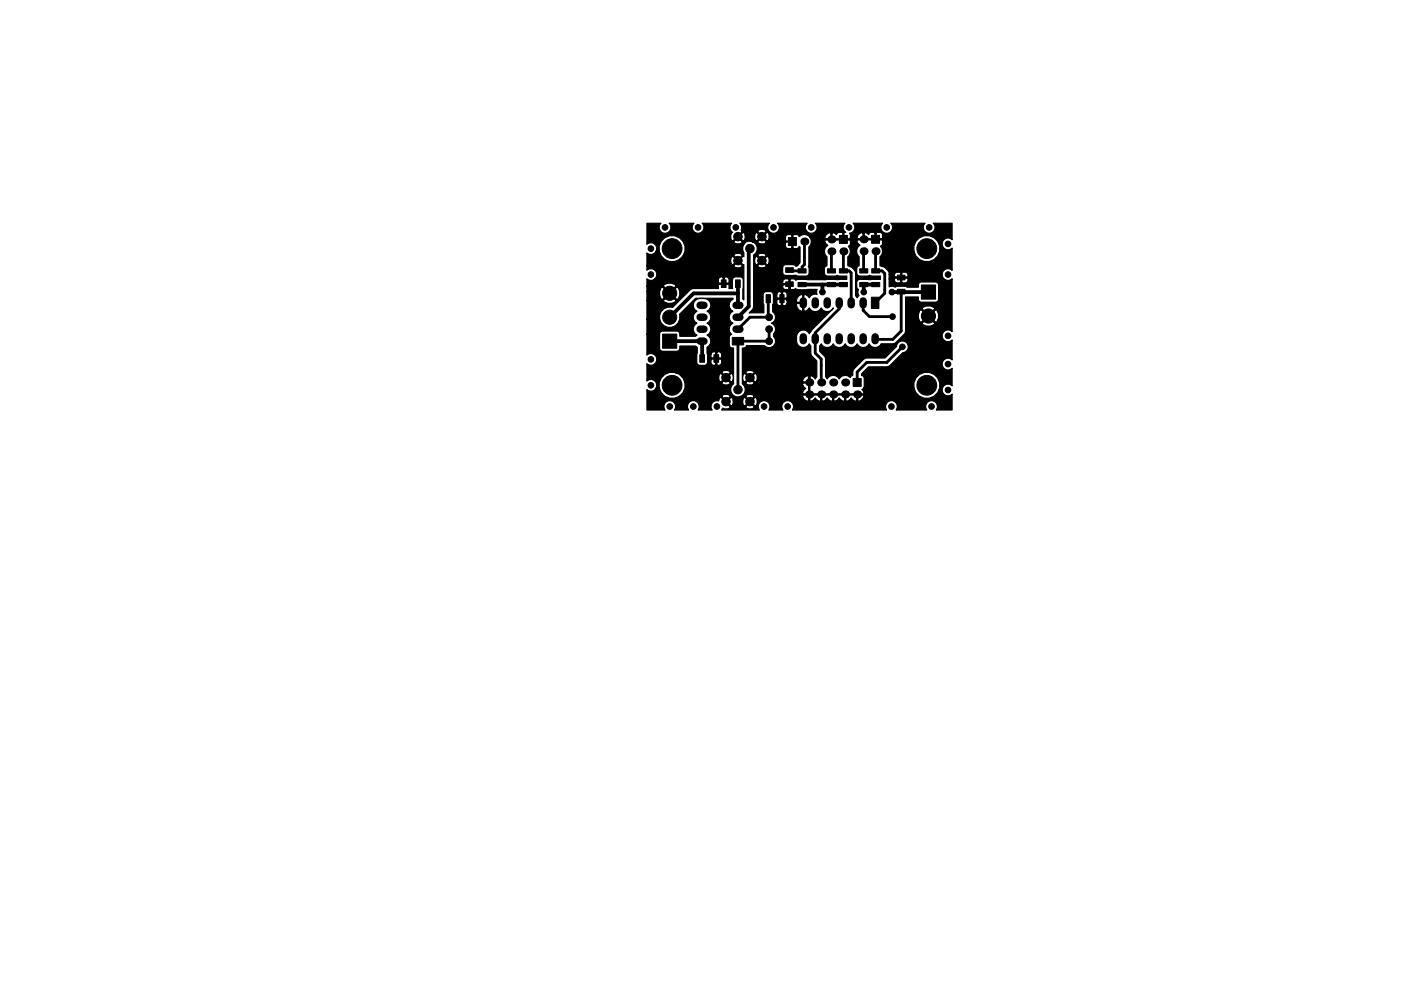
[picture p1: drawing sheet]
<svg xmlns="http://www.w3.org/2000/svg" width="297mm" height="210mm" viewBox="0 0 297 210" stroke-linecap="round" stroke-linejoin="round" font-family="sans-serif">
<g fill="#000" stroke="#000" stroke-width=".21">
<path d="M152.9 59.4h1v1.6h-1zM155.9 59.4h1v1.6h-1zM166.6 56.8h1.6v1h-1.6zM166.6 59.8h1.6v1h-1.6zM167.2 50.4h1.7v1.7h-1.7zM169.2 57h1.7v.9h-1.7zM169.2 59.9h1.7v.9h-1.7zM175.4 57h1.7v.9h-1.7zM178 49.9h1.7v1.7h-1.7zM178 57h1.7v.9h-1.7zM182.3 57h1.7v.9h-1.7zM184.8 49.9h1.7v1.7h-1.7z"/>
<path d="M184.8 57h1.7v.9h-1.7zM190.3 58.4h1.6v1h-1.6zM140.5 70.9h3v3h-3zM148.4 75.3h1v1.6h-1zM151.4 75.3h1v1.6h-1zM155.3 71.6h2.4v1.6h-2.4zM162.4 62.5h.9v1.7h-.9zM165.3 62.5h.9v1.7h-.9zM175.4 59.9h1.7v.9h-1.7zM178 59.9h1.7v.9h-1.7zM182.3 59.9h1.7v.9h-1.7zM184.7 63.1h1.6v2.4h-1.6z"/>
<path d="M184.8 59.9h1.7v.9h-1.7zM190.3 61.4h1.6v1h-1.6zM195.3 60.5h3.1v3h-3.1zM180.9 80.3h1.7v1.7h-1.7z"/>
<circle cx="138" cy="52.7" r=".6"/>
<circle cx="138" cy="58.2" r=".6"/>
<circle cx="141" cy="48.2" r=".6"/>
<circle cx="142.5" cy="52.7" r="2.1"/>
<circle cx="148" cy="48.2" r=".6"/>
<circle cx="156" cy="48.2" r=".6"/>
<circle cx="156.5" cy="50.2" r=".9"/>
<circle cx="156.5" cy="55.3" r=".9"/>
<circle cx="159" cy="52.7" r=".9"/>
<circle cx="161.5" cy="55.3" r=".9"/>
<circle cx="161.5" cy="50.2" r=".9"/>
<circle cx="164" cy="48.2" r=".6"/>
<circle cx="172" cy="48.2" r=".6"/>
<circle cx="180" cy="48.2" r=".6"/>
<circle cx="188" cy="48.2" r=".6"/>
<circle cx="196.5" cy="52.7" r="2.1"/>
<circle cx="197" cy="48.2" r=".6"/>
<circle cx="201" cy="51.7" r=".6"/>
<circle cx="201" cy="58.2" r=".6"/>
<circle cx="138" cy="76.2" r=".6"/>
<circle cx="142" cy="62.2" r="1.5"/>
<circle cx="142" cy="67.3" r="1.5"/>
<circle cx="163.1" cy="72.4" r=".72"/>
<circle cx="163.1" cy="69.8" r=".72"/>
<circle cx="163.1" cy="67.3" r=".72"/>
<circle cx="174.4" cy="62" r=".6"/>
<circle cx="183.1" cy="62" r=".6"/>
<circle cx="189.1" cy="62" r=".6"/>
<circle cx="189.2" cy="67.2" r=".6"/>
<circle cx="191.3" cy="73.6" r=".6"/>
<circle cx="196.8" cy="67.1" r="1.5"/>
<circle cx="201" cy="77.2" r=".6"/>
<circle cx="201" cy="71.2" r=".6"/>
<circle cx="138" cy="81.7" r=".6"/>
<circle cx="142" cy="86.2" r=".6"/>
<circle cx="142.5" cy="81.7" r="2.1"/>
<circle cx="147" cy="86.2" r=".6"/>
<circle cx="152" cy="86.2" r=".6"/>
<circle cx="153.9" cy="85.2" r=".9"/>
<circle cx="153.9" cy="80.1" r=".9"/>
<circle cx="156.5" cy="82.7" r=".9"/>
<circle cx="159" cy="85.2" r=".9"/>
<circle cx="159" cy="80.1" r=".9"/>
<circle cx="162" cy="86.2" r=".6"/>
<circle cx="167" cy="86.2" r=".6"/>
<circle cx="189" cy="86.2" r=".6"/>
<circle cx="196.5" cy="81.7" r="2.1"/>
<circle cx="197.5" cy="86.2" r=".6"/>
<circle cx="201" cy="82.7" r=".6"/>
</g>
<g fill="none" stroke="#000" stroke-width="1.6">
<path d="M148.4 64.8h.8M148.4 69.8h.8M148.4 67.3h.8M148.4 72.4h.8M156.1 64.8h.8M156.1 69.8h.8M156.1 67.3h.8M170.3 63.9v.8M170.3 71.5v.8M172.8 63.9v.8M172.8 71.5v.8M175.4 63.9v.8"/>
<path d="M175.4 71.5v.8M177.9 63.9v.8M177.9 71.5v.8M180.5 63.9v.8M180.5 71.5v.8M183 63.9v.8M183 71.5v.8M185.5 71.5v.8"/>
</g>
<g fill="#000">
<circle cx="170.5" cy="51.2" r=".85"/>
<circle cx="176.3" cy="53.3" r=".85"/>
<circle cx="176.3" cy="50.8" r=".85"/>
<circle cx="178.8" cy="53.3" r=".85"/>
<circle cx="183.1" cy="53.3" r=".85"/>
<circle cx="183.1" cy="50.8" r=".85"/>
<circle cx="185.6" cy="53.3" r=".85"/>
<circle cx="171.6" cy="81.1" r=".85"/>
<circle cx="171.6" cy="83.7" r=".85"/>
<circle cx="174.1" cy="81.1" r=".85"/>
<circle cx="174.1" cy="83.7" r=".85"/>
<circle cx="176.7" cy="83.7" r=".85"/>
<circle cx="176.7" cy="81.1" r=".85"/>
<circle cx="179.2" cy="83.7" r=".85"/>
<circle cx="179.2" cy="81.1" r=".85"/>
<circle cx="181.7" cy="83.7" r=".85"/>
</g>
<g fill="none" stroke="#000" stroke-width=".6">
<path d="M167.4 57.3l.2 .2h2.5M169.9 57.3l.2 .2M170.6 50.8v5.3l-.5 .5v.9M176.3 53.3v4.2M178.8 53.3v4.2h1.2l.5 .4v6.4l.1-.2M183.1 53.3v4.2M185.6 53.3v4.1l1.4 .1 .6 .5v4.2l-2.1 2.1M148.8 72.4h.1M156.4 60.2h.1M162.9 63.4v3.7l.2 .2h-4.1l-2.5 2.5M163.1 69.8v2.6h-6.6v10.1M167.4 60.3v11.7l4.2 4.2v4.9"/>
<path d="M174.4 60.4h.1M177.9 64.3v1.2l-5.1 5.1v4.3l1.3 1.3v4.9M183 64.3v1.5l1.3 1.4h4.9M191.1 61.9v8.3l-1.8 1.8h-3.6l-.2-.1M191.3 73.6l-3.3 3.3h-4.2l-2.1 2v2.2"/>
</g>
<path d="M158.7 52.2v12.8l-2.2 2.3M142 72.4h6.8M148.9 72.4v3.7M156.5 62.2h-9.5l-5 5.1M156.5 60.2v4.6M170.1 60.4h8.7M174.4 60.4v1.6M185.7 60.4h-2.6v1.6M189.1 62h7.7" fill="none" stroke="#000" stroke-width=".8"/>
<path d="M137.2 47.4h2.9l-.1 .1a1.25 1.25 0 0 0 .2 1.7 1.25 1.25 0 0 0 1.7-.1 1.25 1.25 0 0 0 0-1.7h5.2l-.1 .1a1.25 1.25 0 0 0 .2 1.7 1.25 1.25 0 0 0 1.7-.1 1.25 1.25 0 0 0 0-1.7h6.2l-.1 .1a1.24 1.24 0 0 0 .4 1.8 1.08 1.08 0 0 0 0 1.8l.9-.9h.3l.9 .9 .3-.1 .2-1h2v.6l.2 .4 .3 .1 .9-.9h.3l.9 .9 .3-.1 .2-.7h3.4v.7l.2 .1h1.2v-1.2l-.2-.1-.9 .1-.3 .4h-3.4l-.2-.9-.3-.1-.9 .9h-.3l-.9-.9-.3 .1-.2 .6h-2l-.2-.6-.3-.1-.9 .9h-.3l1.1-1.1h3.2l.9 .9 .9-.9a1.07 1.07 0 0 0-1.8 0h-3.2l-.3-.3 .1-.8-.3-.6h6.2a1.25 1.25 0 0 0 0 1.7 1.25 1.25 0 0 0 1.8 0 1.25 1.25 0 0 0 0-1.7h6.2l-.1 .1a1.25 1.25 0 0 0 .2 1.7 1.25 1.25 0 0 0 1.7-.1 1.25 1.25 0 0 0 0-1.7h6.2l-.1 .1a1.25 1.25 0 0 0 .3 1.8l-.4 .2v1.2h1.2l.2-.3h1.4l.1 .2h1.2v-1.1h.2v1.1h2.3v-1.2h.3v1.2h1.2l.1-.1-.1-.9-.4-.3h-.7l-.1 .1-1.1-.1-.5 .5a.86 .86 0 0 0-1.2-.3 1.08 1.08 0 0 0-1.3 .9h-1.4v-.6l-.2-.3a1.22 1.22 0 0 0 1.1-.8 1.22 1.22 0 0 0-.3-1.3h6.2l-.1 .1a1.25 1.25 0 0 0 .2 1.7 1.25 1.25 0 0 0 1.7-.1 1.25 1.25 0 0 0 0-1.7h7.2l-.1 .1a1.25 1.25 0 0 0 .2 1.7 1.25 1.25 0 0 0 1.7-.1 1.25 1.25 0 0 0 0-1.7h4v3.5a1.25 1.25 0 0 0-1.8 0 1.25 1.25 0 0 0 0 1.7 1.25 1.25 0 0 0 1.8 0v4.8l-.2-.2a1.25 1.25 0 0 0-1.7 .3 1.25 1.25 0 0 0 .2 1.7 1.25 1.25 0 0 0 1.7-.1v11.3l-.2-.2a1.25 1.25 0 0 0-1.7 .3 1.25 1.25 0 0 0 .2 1.7 1.25 1.25 0 0 0 1.7-.1v4.3l-.2-.2a1.25 1.25 0 0 0-1.7 .3 1.25 1.25 0 0 0 .2 1.7 1.25 1.25 0 0 0 1.7-.1v3.8l-.2-.2a1.25 1.25 0 0 0-1.7 .3 1.25 1.25 0 0 0 .2 1.7 1.25 1.25 0 0 0 1.7-.1v3.4h-3.4a1.25 1.25 0 0 0-.2-1.7 1.25 1.25 0 0 0-1.6 0 1.25 1.25 0 0 0-.2 1.7l-6.5-.1a1.26 1.26 0 0 0-1-1.9 1.26 1.26 0 0 0-1 2l-20-.1a1.26 1.26 0 0 0-1-1.9 1.26 1.26 0 0 0-1 2l-3-.1a1.26 1.26 0 0 0-1-1.9 1.26 1.26 0 0 0-1 2h-8l.2-.4 .5 .2 .6-.1 .4-.2 .1-.2h3.3a1.07 1.07 0 0 0 1.8 0l-.9-.9-.9 .9h-3.3l-1.1-1.1h.4l.9 .9 .3-.1 .2-1h2v.6l.2 .4 .2 .1 .9-.9h.4l.9 .9 .2-.1a1.16 1.16 0 0 0-.2-1.7l-.9 .9h-.4l-.9-.9-.2 .1-.2 .6h-2l-.2-.6-.3-.1-.9 .9h-.4l-.9-.9-.2 .1-.2 .7-.2-.1a1.25 1.25 0 0 0-1.3 .6 1.25 1.25 0 0 0 .1 1.4l-3-.1a1.26 1.26 0 0 0-1-1.9 1.26 1.26 0 0 0-1 2l-3-.1a1.26 1.26 0 0 0-1-1.9 1.26 1.26 0 0 0-1 2h-3.8v-4.3a1.21 1.21 0 0 0 1.9-.4h.7l.4 1a2.74 2.74 0 0 0 3.7 .8h9.1l.9 .9 .9-.9-.1-.2a1.16 1.16 0 0 0-1.7 .2h-9.1l.9-.8 .4-1v-1.1h7.8a1.07 1.07 0 0 0 1.8 0l-.9-.9-.9 .9h-7.8l-.4-1-.3-.3h7.9l.2 1 .2 .1 .9-.9h.4l.9 .9 .3-.1a1.16 1.16 0 0 0-.3-1.7l-.9 .9h-.4l-.9-.9-.2 .1-.2 .6h-7.9l-.4-.5-1-.3h9.9l.9 .9 .9-.9-.1-.3a1.16 1.16 0 0 0-1.7 .3l-10-.1a2.79 2.79 0 0 0-3.2 3.3h-.7l.1-.3a1.24 1.24 0 0 0-.6-1.3 1.24 1.24 0 0 0-1.4 .1v-3.6l.1 .1a1.25 1.25 0 0 0 1.7-.3 1.25 1.25 0 0 0-.1-1.7 1.25 1.25 0 0 0-1.7 0v-4.4h2.6v3l.4 .6h3.3a.65 .65 0 0 0 .6-.6v-.5h3.3l.4 .3-.1 3.2 .4 .6a2.06 2.06 0 0 0 1.7-.2l.2-.9h.7l.1 .8a.59 .59 0 0 0 .9 .1v-1.1h.3v1.1l.2 .2a.68 .68 0 0 0 .8-.5v-.6l-.2-.2h-1.9l-.2 .2h-.7v-1.3h.7v.7l.2 .1h.8v-1.1h.3v1.1h.8l.2-.1-.1-.9a.59 .59 0 0 0-.9-.1l-.4-.2a.68 .68 0 0 0-.9 .5h-.7l-.1-1.4a1.41 1.41 0 0 0 .8-1.3 1.41 1.41 0 0 0-.8-1.3 1.41 1.41 0 0 0 .8-1.3 1.41 1.41 0 0 0-.8-1.2 1.41 1.41 0 0 0 .8-1.3 1.41 1.41 0 0 0-.8-1.3 1.42 1.42 0 0 0 .8-1.6 1.42 1.42 0 0 0-1.4-1.1 1.73 1.73 0 0 0-2.3 1.5l.1 .5 .7 .7-.4 .3a1.42 1.42 0 0 0 .4 2.3 1.41 1.41 0 0 0-.8 1.2 1.41 1.41 0 0 0 .8 1.3l-.4 .2h-3.3a.82 .82 0 0 0-.6-1.1h-3l-.5 .2-.2 .5h-2.6v-3.2h2.7a2.16 2.16 0 0 0 2.6 1.7 2.16 2.16 0 0 0 1.5-2.7l3.5-3.4h7.9v.2l-.4 .2a1.42 1.42 0 0 0 .4 2.3 1.41 1.41 0 0 0-.8 1.3 1.41 1.41 0 0 0 .8 1.3 1.39 1.39 0 0 0-.2 2.4l-.5 .3v2.1a.75 .75 0 0 0 .8 .4v7.6l-.3 .4a1.55 1.55 0 0 0 0 1.8 1.55 1.55 0 0 0 1.8 .5h1.1l.9 .9 .9-1h10.2l.3 .6 .8 .5 .2-.1v-1.2h.3v1.2l.2 .1 .4-.1 .5-.6 .6 .6 .4 .1 .2-.1v-1.2h.2v1.2l.3 .1 .4-.1 .5-.6 .5 .6 .4 .1 .2-.1v-1.2h.3v1.2l.2 .1 .4-.1 .5-.6 .5 .6 .4 .1 .3-.1v-1.2h.2v1.2l.3 .1 .4-.1 .5-.6 .5 .6 .4 .1 .2-.1v-1.2h.3v1.2a1.08 1.08 0 0 0 1.3-1l-.1-.2h-12.8l-.2 .2h-10.2a1.11 1.11 0 0 0-1.8 .1h-1.1l.3-.1a1.55 1.55 0 0 0 .1-2.6v-.2h.7a1.16 1.16 0 0 0 1.6 .3h10.4l.3 .5 .4 .4-.4 .4-.3 .5 .2 .3h1.1v-2.3h-1.1l-.2 .2h-10.4l.2-.3-.9-.9-.9 .9h-.7v-1.3l.3 1 .2 .1 .9-.9h.4l.9 .9 .3-.2h9.7l.2 .2h1.1v-1.2a1.08 1.08 0 0 0-1.3 1h-9.7l.1-1-.2-.5-.2-.1-.9 .9h-.4l-.9-.9-.2 .1-.3 .6v-.8h.7l.9 .9 .9-.9-.1-.3a1.16 1.16 0 0 0-1.7 .3h-.7v-5.3a.72 .72 0 0 0 .9-.5h3.8l.2 .2a1.37 1.37 0 0 0 1.8-.2 1.37 1.37 0 0 0-.1-1.9v-.6l.2-.2a1.35 1.35 0 0 0-.7-2 1.35 1.35 0 0 0 .9-1.1 1.35 1.35 0 0 0-.6-1.3l.2-2.5h.7v.6a.58 .58 0 0 0 1 .4v-1.2h.2v1.2l.2 .2a.65 .65 0 0 0 .8-.5h2v.4a1.42 1.42 0 0 0 1.1 1.2l.2-.1v-1.5h-3.3v-.7h2v.4h1.3v-1.5l-.2-.1-.6 .3-.4 .4-.1 .5h-2l-.2-.2h-1.8l-.2 .2h-.7v-1.3h.7v.7l.2 .1h.8v-1.2h.2v1.2h.8l.2-.1-.1-.9a.54 .54 0 0 0-.9-.2l-.4-.1a.66 .66 0 0 0-.8 .5h-.7l-.4-.5a1.93 1.93 0 0 0-1.6 .2l-.2 .4 .2 3.9h-3.2a1.95 1.95 0 0 0 1-1.4v-4.4h6.2a.68 .68 0 0 0 .5 .8h.6l.2-.1v-.9h-1.2l-.1 .2h-6.2v-.9h6.2l.1 .5h1.2v-.9h.2v2l.2 .1h.6l.4-.2 .5 .3 4.1-.1-.2 .3 .1 .8a1.35 1.35 0 0 0-1.6 .7l-.4-.4-.5-.3-.3 .1v3.3l.3 .1 .5-.2 .4-.5 .2 .4a1.42 1.42 0 0 0 2.3-.4 1.41 1.41 0 0 0 1.3 .8 1.41 1.41 0 0 0 1.3-.8l-4.5 4.6-.6 .9a1.42 1.42 0 0 0-1.6-.8 1.42 1.42 0 0 0-1.1 1.4 1.73 1.73 0 0 0 1.4 2.3l.6-.1 .7-.7 .3 .5 .1 1.9 1.2 1.3v3.4l-.4 .4-.5-.5-.4-.2-.2 .1v3.8h11.4l.1-.3-.5-.7 .5-.3h10.6l.4 1a2.79 2.79 0 0 0 4.6 0 2.79 2.79 0 0 0-1.8-4.3 2.79 2.79 0 0 0-3.2 3.3h-10.6v-2a.62 .62 0 0 0-.5-.6v-.4l1.5-1.5h4.2l3-3a1.25 1.25 0 0 0 1.2-1.2 1.25 1.25 0 0 0-1.2-1.3 1.25 1.25 0 0 0-1.3 1.2l-2.5 2.5h-3.8l-.7 .2-2 2.1-.3 .6v.8l-.4 .1-.1 .3a1.45 1.45 0 0 0-2.4 .3 1.44 1.44 0 0 0-2.5 0l-.3-.4-.1-4.2-1.2-1.3v-1.1l.3-.5 .3 .4a1.42 1.42 0 0 0 2.3-.4 1.41 1.41 0 0 0 1.2 .8 1.41 1.41 0 0 0 1.3-.8 1.41 1.41 0 0 0 1.3 .8 1.41 1.41 0 0 0 1.2-.8 1.41 1.41 0 0 0 1.3 .8 1.41 1.41 0 0 0 1.3-.8 1.41 1.41 0 0 0 1.3 .8 1.41 1.41 0 0 0 1.2-.8h2.5l.7-.2 1.9-2.1 .1-2h3.5a1.66 1.66 0 0 0 2.7 0l-1.4-1.4-1.3 1.4h-3.5v-1.9h2.7v.8l.3 .7 .3 .2 1.4-1.3h.3l1.4 1.3 .3-.2a1.78 1.78 0 0 0-.3-2.5l-1.4 1.4h-.3l-1.4-1.4-.3 .2-.3 .8h-2.7v-1.2h3.5l1.3 1.4 1.4-1.4a1.66 1.66 0 0 0-2.7 0h-3.5v-2.5h2.7v.5a.65 .65 0 0 0 .6 .6h3.1l.4-.2 .2-.4v-3a.65 .65 0 0 0-.6-.7l-3.3 .1a.86 .86 0 0 0-.4 1h-2.4l-.4-.2h-1.6l-.5 .2a1.2 1.2 0 0 0-1.3 0v-1.7h1.1a.68 .68 0 0 0 .5 .8h.7l.1-.1v-.9h.3v.9l.2 .1 .8-.1a.59 .59 0 0 0 .1-.9l-3.8 .2v-.9h1.1l.2 .5h1.1v-.9h.3v.9h1.1a.6 .6 0 0 0-.3-1.1h-.6l-.2 .2-1.1-.2-.5 .6h-1.1v-.3a2.18 2.18 0 0 0-1.9-1.6v-1.9l.4-.6 .1-.6h6.7a2.79 2.79 0 0 0 4.2 1.8 2.79 2.79 0 0 0 .1-4.7 2.79 2.79 0 0 0-4.3 1.8v1.1h-6.7l-.1-.6-.3-.5 .4-.5v-.6l-.1-.2h-5.2l-.1 .2 .2 .6 .4 .3-.3 .2a1.52 1.52 0 0 0 .2 2.3v1.9l-.5 .4a1.93 1.93 0 0 0 .1 1.6l.5 .2h1.7l.4-.2 .4 .2 1.8-.1v.8h-4.3a.65 .65 0 0 0-.7 .6l.1 1.2 .3 .3a1.16 1.16 0 0 0 .1 1.3l-.4 .5-.3-.4-.1-5.3a2.21 2.21 0 0 0-1.5-1.1v-1.9l.1-.1a1.55 1.55 0 0 0 0-2.1l.4-.5v-.7l-.2-.2h-5.1a1.03 1.03 0 0 0 .5 1.2 1.48 1.48 0 0 0-.2 2.4v1.9l-.5 .4a1.93 1.93 0 0 0 .2 1.6l.4 .2h1.7l.4-.2 .5 .2h1.5v.7h-10.3l-.5 .2-.4-.3h-.6l-.2 .1-1-.1-.5 .5h-6.2v-3.3h.8l.1 .2 .6 .2h4.6l.1 1.2 .6 .4 4.3 .2 .6-.4a1.93 1.93 0 0 0-.1-1.6l.2-4.3a1.49 1.49 0 0 0 .2-1.9h3l.2 .3h1.1v-1.2h.3v1.2h2.3v-1.2l-.2-.2h-.7l-.5 .5-.7-.4-.2 .1-.5-.1-.8 .5-.3 .5h-3a1.44 1.44 0 0 0-2.3-.2l-.5-.4h-.7l-.2 .1v2.7l.2 .1h.7l.5-.4 .1 .1v3.3l-.4 .7-.4 .1-.6-.4h-1.6a.65 .65 0 0 0-.7 .7h-4l.5-.2v-.2l-.9-.9-.9 .9h-.8v-1.4h.2l.2 1.1 .3 .1 .9-.9h.3l.9 .9a1.07 1.07 0 0 0 0-1.8l-.9 .9h-.3l-.9-.9-.3 .1-.2 .5h-.2v-.8h.8l.9 .9 .9-.9a1.07 1.07 0 0 0-1.8 0h-.8v-.1a1.53 1.53 0 0 0 .8-1.5 1.53 1.53 0 0 0-1.1-1.3h1.1l.1 .2a1.52 1.52 0 0 0 1.7 0h4.1v.7l.3 .4 .9 .1 .2-.1v-1.2h-1.2l-.2 .1h-4.1v-.2l-.9-.9-.9 .9-1.3-.1a1.58 1.58 0 0 0-1.6 .7 1.58 1.58 0 0 0 0 1.7v.8h-.2l-.9 .9 .9 .9 .2-.1v7.5l-.2-.1 .1-4.1-.4-.6a2.06 2.06 0 0 0-1.7 .1l-.2 .5v1.8h-.8l.1-.7-.2-.2h-1.9l-.2 .2v.7l-5.7 .1-4 3.9h-.2a2.18 2.18 0 0 0-2.5 2.5h-2.7v-4h3.5l.1 .4a1.78 1.78 0 0 0 2.5-.4l-1.3-1.3-1.3 1.3h-3.5v-1.9h2.6l.1 .9 .3 .7 .3 .2 1.3-1.4h.4l1.3 1.4 .3-.2a1.78 1.78 0 0 0-.3-2.5l-1.3 1.3h-.4l-1.3-1.3-.3 .1-.4 .8h-2.6v-1.1h3.5l1.3 1.3 1.3-1.3a1.66 1.66 0 0 0-2.6 0h-3.5v-1.5a1.19 1.19 0 0 0 1.5 .1h13.6v.6l.2 .2h.8v-1.2h.3v1.2h.8l.2-.2v-.6a.61 .61 0 0 0-1-.4l-.4-.1a.68 .68 0 0 0-.9 .5h-13.6l.3-.4a1.25 1.25 0 0 0-.2-1.6 1.25 1.25 0 0 0-1.6 0v-.9h18.4a1.07 1.07 0 0 0 1.8 0l-.9-.9-.9 .9h-18.4v-2.7a1.2 1.2 0 0 0 1.9-.4h.7l.4 1a2.78 2.78 0 0 0 3.9 .7h10.8v.7l.2 .4 .3 .1 .9-.9-.9-.9-.3 .1-.2 .5h-10.8l.8-.8h10.7l.9 .9 .9-.9a1.07 1.07 0 0 0-1.8 0h-10.7l.3-.9v-1.1l-.3-.9h10.7v.2a1.16 1.16 0 0 0 1.8-.2l-.9-.9-.9 .9-10.8-.1a2.79 2.79 0 0 0-3.4-1 2.79 2.79 0 0 0-1.6 3.1h-.7l.1-.3a1.24 1.24 0 0 0-.6-1.3 1.24 1.24 0 0 0-1.4 .1z" fill="#000" stroke="#000" stroke-width=".25"/>
</svg>
